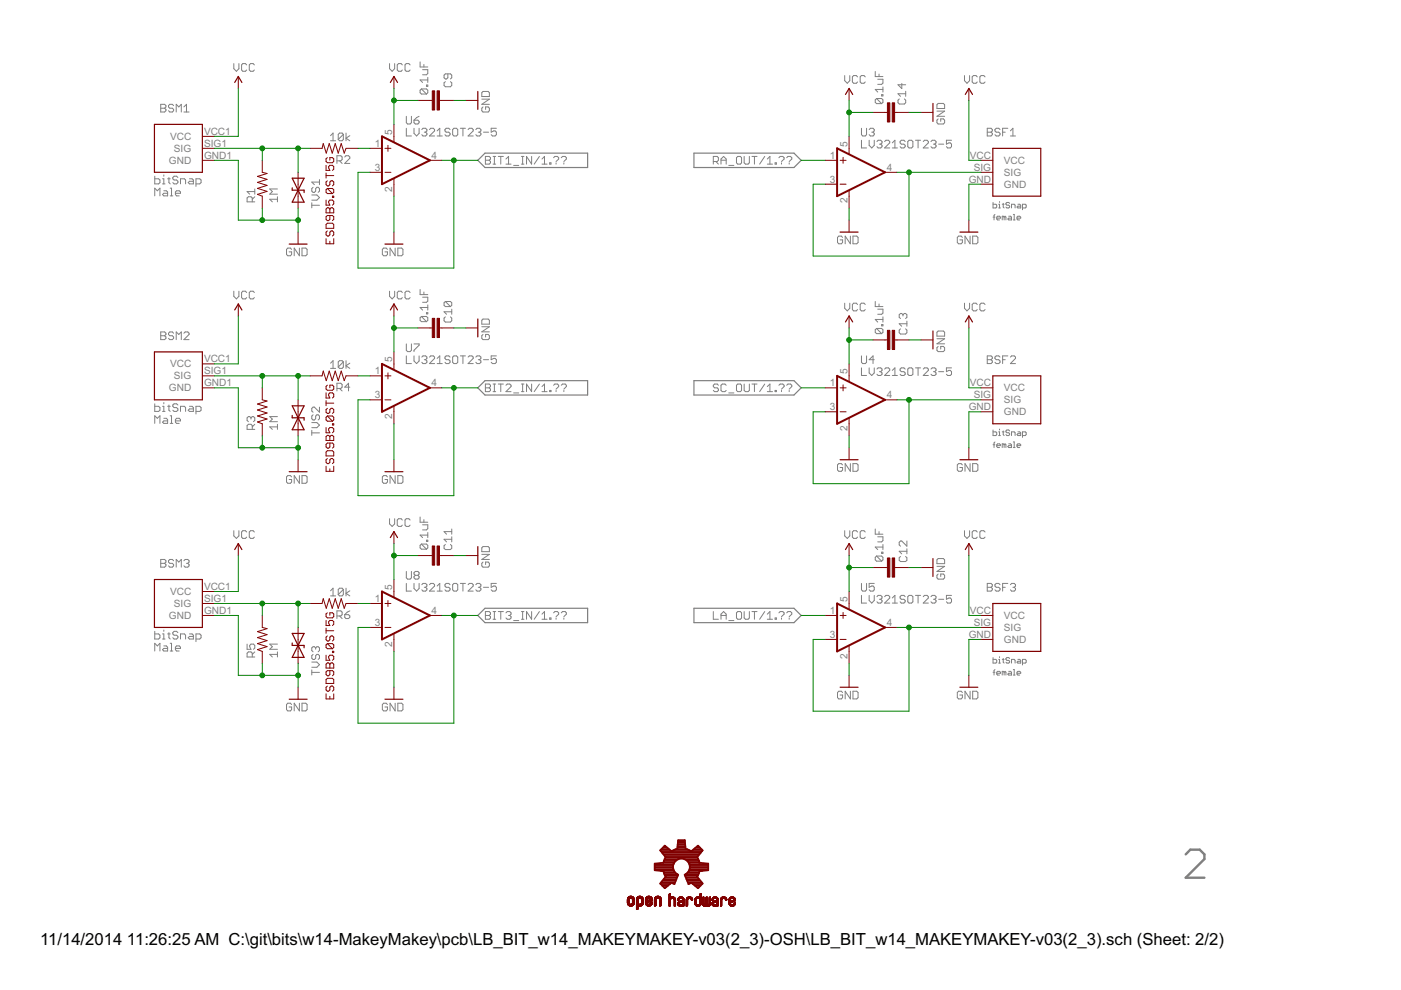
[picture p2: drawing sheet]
<svg xmlns="http://www.w3.org/2000/svg" width="297mm" height="210mm" viewBox="0 0 297 210" stroke-linecap="round" stroke-linejoin="round" font-family="sans-serif">
<defs><g id="words">
<g font-size="4">
<text x="8.5" y="200.4">11/14/2014</text>
<text x="26.9" y="200.4">11:26:25 AM C:\git\bits\w14-MakeyMakey\pcb\LB_BIT_w14_MAKEYMAKEY-v03(2_3)-OSH\LB_BIT_w14_MAKEYMAKEY-v03(2_3).sch (Sheet: 2/2)</text>
</g>
<g font-size="2.4" fill="#808080">
<text x="36.1" y="29.7">VCC</text>
<text x="43.3" y="28.5">VCC1</text>
<text x="83.2" y="28.5" transform="rotate(-90 83.2 28.5)">5</text>
<text x="35.8" y="34.7">GND</text>
<text x="36.9" y="32.2">SIG</text>
<text x="43.3" y="31.1">SIG1</text>
<text x="43.3" y="33.6">GND1</text>
<text x="79.4" y="31.1">1</text>
<text x="91.5" y="33.6">4</text>
<text x="175.9" y="33.6">1</text>
<text x="179.7" y="31.1" transform="rotate(-90 179.7 31.1)">5</text>
<text x="205.6" y="33.6">VCC</text>
<text x="212.8" y="34.7">VCC</text>
<text x="79.4" y="36.2">3</text>
<text x="83.2" y="40.6" transform="rotate(-90 83.2 40.6)">2</text>
<text x="175.9" y="38.7">3</text>
<text x="188" y="36.2">4</text>
<text x="205.4" y="38.7">GND</text>
<text x="206.5" y="36.2">SIG</text>
<text x="212.8" y="37.3">SIG</text>
<text x="212.8" y="39.8">GND</text>
<text x="179.7" y="43.1" transform="rotate(-90 179.7 43.1)">2</text>
<text x="36.1" y="77.9">VCC</text>
<text x="43.3" y="76.8">VCC1</text>
<text x="83.2" y="76.8" transform="rotate(-90 83.2 76.8)">5</text>
<text x="35.8" y="83">GND</text>
<text x="36.9" y="80.5">SIG</text>
<text x="43.3" y="79.3">SIG1</text>
<text x="43.3" y="81.9">GND1</text>
<text x="79.4" y="79.3">1</text>
<text x="91.5" y="81.9">4</text>
<text x="175.9" y="81.9">1</text>
<text x="179.7" y="79.3" transform="rotate(-90 179.7 79.3)">5</text>
<text x="205.6" y="81.9">VCC</text>
<text x="212.8" y="83">VCC</text>
<text x="79.4" y="84.4">3</text>
<text x="83.2" y="88.9" transform="rotate(-90 83.2 88.9)">2</text>
<text x="175.9" y="87">3</text>
<text x="188" y="84.4">4</text>
<text x="205.4" y="87">GND</text>
<text x="206.5" y="84.4">SIG</text>
<text x="212.8" y="85.5">SIG</text>
<text x="212.8" y="88.1">GND</text>
<text x="179.7" y="91.4" transform="rotate(-90 179.7 91.4)">2</text>
<text x="43.3" y="125">VCC1</text>
<text x="83.2" y="125" transform="rotate(-90 83.2 125)">5</text>
<text x="35.8" y="131.2">GND</text>
<text x="36.1" y="126.2">VCC</text>
<text x="36.9" y="128.7">SIG</text>
<text x="43.3" y="127.6">SIG1</text>
<text x="43.3" y="130.1">GND1</text>
<text x="79.4" y="127.6">1</text>
<text x="91.5" y="130.1">4</text>
<text x="175.9" y="130.1">1</text>
<text x="179.7" y="127.6" transform="rotate(-90 179.7 127.6)">5</text>
<text x="205.6" y="130.1">VCC</text>
<text x="212.8" y="131.2">VCC</text>
<text x="79.4" y="132.7">3</text>
<text x="83.2" y="137.1" transform="rotate(-90 83.2 137.1)">2</text>
<text x="175.9" y="135.2">3</text>
<text x="188" y="132.7">4</text>
<text x="205.4" y="135.2">GND</text>
<text x="206.5" y="132.7">SIG</text>
<text x="212.8" y="133.8">SIG</text>
<text x="212.8" y="136.3">GND</text>
<text x="179.7" y="139.6" transform="rotate(-90 179.7 139.6)">2</text>
</g>
</g></defs>
<path d="M251.4 181.1l1-1h2l1 1v1l-4 4h4" fill="none" stroke="#808080" stroke-width=".51"/>
<g fill="none" stroke="#808080" stroke-width=".21">
<path d="M49.6 13.5v1.1l.5 .5 .6-.5v-1.1M52.3 13.8l-.3-.3h-.5l-.3 .3v1l.3 .3h.5l.3-.3M53.9 13.8l-.2-.3h-.6l-.2 .3v1l.2 .3h.6l.2-.3M82.6 13.5v1.1l.5 .5 .6-.5v-1.1M85.3 13.8l-.3-.3h-.5l-.3 .3v1l.3 .3h.5l.3-.3M87 13.8l-.3-.3h-.6l-.2 .3v1l.2 .3h.6l.3-.3M89.1 13.1v1.1h1.6M89.3 18.9l-.2 .2v.6l.2 .2h1.1M89.3 18.9h1.1l.3 .2v.6l-.3 .2M89.3 18.9l1.1 1M89.6 14.8h1.1v.8l-.3 .3h-.8M89.9 13.7v.5"/>
<path d="M90.4 18h.3v.3h-.3zM90.7 16.4v1.1M90.7 17h-1.6l.5 .5M94.4 17.3l-.3 .3v.5l.3 .3h1.1l.3-.3v-.5l-.3-.3M95 15.7v.8l-.3 .2h-.3l-.3-.2v-.6l.3-.2h1.1l.3 .2v.6l-.3 .2M102.4 19.4h1.1l.3 .3v.8h-1.6v-.8zM179.1 16v1.1l.5 .6 .6-.6v-1.1M181.8 16.3l-.3-.3h-.5l-.3 .3v1.1l.3 .3h.5l.3-.3M183.5 16.3l-.3-.3h-.6l-.2 .3v1.1l.2 .3h.6l.3-.3M185.6 15.2v1h1.6M186.1 16.8h1.1v.8l-.3 .3h-.8M186.4 15.7v.5"/>
<path d="M187.2 18.4v1.1M187.2 19h-1.6l.5 .5M191.2 17.7v1.1l-.8-.8h1.6M192 19.3v1.1M192 19.9h-1.6l.5 .5M204.5 16v1.1l.5 .6 .6-.6v-1.1M207.2 16.3l-.3-.3h-.5l-.3 .3v1.1l.3 .3h.5l.3-.3M208.9 16.3l-.3-.3h-.6l-.2 .3v1.1l.2 .3h.6l.3-.3M32.8 37.4v1.6h.8l.3-.3v-.5l-.3-.3h-.8M34.1 22.1h.8l.3 .3v.3l-.3 .2 .3 .3v.3l-.3 .2h-.8zM34.1 22.9h.8M34.5 37.9h.2v1.1"/>
<path d="M34.5 39h.5M34.7 37.1v.3M35.5 37.9h.6M35.8 37.6v1.1l.3 .3M36.1 39.9h.3v1.6M36.8 22.4l-.3-.3h-.5l-.3 .3v.3l.3 .2h.5l.3 .3v.3l-.3 .2h-.5l-.3-.2M37.4 23.7v-1.6l.5 .6 .5-.6v1.6M37.7 37.6l-.3-.2h-.5l-.3 .2v.3l.3 .3h.5l.3 .2v.3l-.3 .3h-.5l-.3-.3M38.3 39v-1.1h.8l.2 .3v.8M39 23.7h1.1M39 22.7l.5-.6v1.6M40.2 37.9h.5l.3 .3v.8h-.8l-.3-.3 .3-.3h.8"/>
<path d="M41.6 39h.8l.2-.3v-.5l-.2-.3h-.8v1.6M66.4 39.7l-.3 .3v.5l.3 .3h.3l.2-.3v-.5l.3-.3h.3l.2 .3v.5l-.2 .3M67.7 38.1v1.1M67.7 38.6h-1.6l.6 .6M70.1 28.8l.5-.6v1.6M70.1 29.8h1.1M71.4 34.1h.9l.2-.3v-.5l-.2-.3h-.9v1.6M72 34.1l.5 .5M72.8 28.5v1.1l-.3 .2h-.5l-.3-.2M72.8 28.5l-.3-.3h-.5l-.3 .3v1.1M72.8 28.5l-1.1 1.1M73.1 33.3l.2-.3h.6l.3 .3v.2l-1.1 1.1h1.1"/>
<path d="M73.4 28.2v1.6M74.2 28.8l-.8 .5 .8 .5M86.1 24.7v1.3l.3 .3h.6l.2-.3v-1.3M86.1 27.2v1.6h1.1M87.8 25.5h.8l.3 .2v.3l-.3 .3h-.5l-.3-.3zM87.8 27.2v1.1l.5 .5 .6-.5v-1.1M88.9 24.7l-1.1 .8M89.4 27.5l.3-.3h.5l.3 .3v.2l-.3 .3M90 28h.2M90.2 28l.3 .3v.3l-.3 .2h-.5l-.3-.2M91.1 27.5l.2-.3h.6l.2 .3v.2l-1 1.1h1M92.7 27.7l.5-.5v1.6"/>
<path d="M92.7 28.8h1.1M95.4 27.5l-.3-.3h-.5l-.3 .3v.2l.3 .3h.5l.3 .3v.3l-.3 .2h-.5l-.3-.2M96.2 27.2h.6l.2 .3v1.1l-.2 .2h-.6l-.2-.2v-1.1zM97.6 27.2h1.1M98.1 27.2v1.6M99.3 27.5l.2-.3h.6l.2 .3v.2l-1 1.1h1M100.9 27.5l.3-.3h.5l.3 .3v.2l-.3 .3M101.4 28h.3M101.7 28l.3 .3v.3l-.3 .2h-.5l-.3-.2M102.2 21h1.6l-1.6 1.1h1.6M102.4 22.7l-.2 .2v.6l.2 .2h1.1l.3-.2v-.6l-.3-.2h-.5v.5M102.5 28h1.1"/>
<path d="M102.9 33.2h.8l.3 .2v.3l-.3 .3 .3 .2v.3l-.3 .3h-.8zM102.9 34h.8M104.5 33.2h.6M104.5 34.8h.6M104.8 33.2v1.6M105.2 27.2h-1.1v.8l.6-.3h.3l.2 .3v.6l-.2 .2h-.6l-.3-.2M105.6 33.2h1.1M106.2 33.2v1.6M107.3 33.7l.5-.5v1.6M107.3 34.8h1.1M108.9 35.1h1.1M110.6 33.2h.5"/>
<path d="M110.6 34.8h.5M110.8 33.2v1.6M112.7 33.2v1.6l-1.1-1.6v1.6M114.4 33.2l-1.1 1.6M114.9 34.8h1.1M114.9 33.7l.5-.5v1.6M116.5 34.5h.3v.3h-.3zM117.4 33.4l.2-.2h.6l.2 .2v.3l-.5 .5M117.9 34.5v.3M119 33.4l.3-.2h.5l.3 .2v.3l-.6 .5M119.5 34.5v.3M151.2 34.2h.9l.2-.2v-.6l-.2-.2h-.9v1.6"/>
<path d="M151.8 34.2l.5 .6M152.9 34h1.1M152.9 34.8v-1.1l.5-.5 .6 .5v1.1M154.5 35.1h1.1M156.1 33.4l.3-.2h.6l.2 .2v1.1l-.2 .3h-.6l-.3-.3zM157.8 33.2v1.3l.3 .3h.5l.3-.3v-1.3M159.4 33.2h1.1M160 33.2v1.6M162.1 33.2l-1 1.6M162.7 34.8h1.1M162.7 33.7l.5-.5v1.6M164.3 34.5h.3v.3h-.3z"/>
<path d="M165.1 33.4l.3-.2h.6l.2 .2v.3l-.5 .5M165.7 34.5v.3M166.8 33.4l.3-.2h.5l.3 .2v.3l-.6 .5M167.3 34.5v.3M182.6 27.2v1.4l.3 .2h.6l.2-.2v-1.4M182.6 29.7v1.7h1.1M184.3 27.5l.3-.3h.5l.3 .3v.2l-.3 .3M184.3 29.7v1.1l.5 .6 .6-.6v-1.1M184.8 28h.3M185.1 28l.3 .3v.3l-.3 .2h-.5l-.3-.2M185.8 20.9l-.2 .3v.5l.2 .3h1.1M185.8 20.9h1.1l.3 .3v.5l-.3 .3"/>
<path d="M185.8 20.9l1.1 1.1M185.9 30l.3-.3h.5l.3 .3v.3l-.3 .3M186.5 30.6h.2M186.7 30.6l.3 .2v.3l-.3 .3h-.5l-.3-.3M186.9 20.1h.3v.2h-.3zM187.6 30l.2-.3h.6l.2 .3v.3l-1 1.1h1M189.2 31.4h1.1M189.2 30.3l.5-.6v1.7M190.7 21l-.3 .3v.5l.3 .3h1l.3-.3v-.5l-.3-.3M191.9 30l-.3-.3h-.5l-.3 .3v.3l.3 .3h.5l.3 .2v.3l-.3 .3h-.5l-.3-.3M192.5 30l.2-.3h.6l.2 .3v1.1l-.2 .3h-.6l-.2-.3zM194.1 29.7h1.1"/>
<path d="M194.6 29.7v1.7M195.7 30l.3-.3h.6l.2 .3v.3l-1.1 1.1h1.1M197.4 30l.3-.3h.5l.3 .3v.3l-.3 .3M197.9 30.6h.3M198.2 30.6l.3 .2v.3l-.3 .3h-.5l-.3-.3M198.6 23.6h1.7l-1.7 1.1h1.7M198.9 21.9h1.1l.3 .3v.8h-1.7v-.8zM198.9 25.2l-.3 .3v.5l.3 .3h1.1l.3-.3v-.5l-.3-.3h-.5v.5M199 30.6h1.1M201.7 29.7h-1v.9l.5-.3h.3l.2 .3v.5l-.2 .3h-.6l-.2-.3M209.3 27.2h.8l.3 .3v.2l-.3 .3 .3 .3v.3l-.3 .2h-.8zM209.3 28h.8"/>
<path d="M212 27.5l-.2-.3h-.6l-.3 .3v.2l.3 .3h.6l.2 .3v.3l-.2 .2h-.6l-.3-.2M212.6 28h.5M213.7 27.2h-1.1v1.6M214.2 28.8h1.1M214.2 27.7l.6-.5v1.6M32.8 41.5v-1.6l.6 .5 .5-.5v1.6M34.7 40.4h.6l.2 .3v.8h-.8l-.2-.2 .2-.3h.8M36.1 41.5h.5M37.2 41h1.1v-.3l-.3-.3h-.6l-.2 .3v.6l.2 .2h.6M53.5 42.8v-.8l-.3-.3h-.5l-.3 .3v.8h1.6M54 41.7l-.5 .5M54 40.6h-1.6l.5 .6"/>
<path d="M54 40.1v1.1M58.8 42.2h-1.6l.5 .6M58.8 41.7v1.1M58.8 40.1h-1.6l.5 .5-.5 .6h1.6M61.8 52.9l-.2-.3h-.6l-.3 .3v1.1l.3 .2h.6l.2-.2v-.6h-.5M63.5 52.6v1.6l-1.1-1.6v1.6M64 52.6h.8l.3 .3v1.1l-.3 .2h-.8zM66.1 43.5h1.6M66.1 43v1.1M66.1 41.3h1.1l.5 .6-.5 .5h-1.1M82.1 52.9l-.2-.3h-.6l-.2 .3v1.1l.2 .2h.6l.2-.2v-.6h-.5M83.8 52.6v1.6l-1.1-1.6v1.6"/>
<path d="M84.3 52.6h.9l.2 .3v1.1l-.2 .2h-.9zM178.6 50.3l-.2-.2h-.6l-.2 .2v1.1l.2 .3h.6l.2-.3v-.5h-.5M180.3 50.1v1.6l-1.1-1.6v1.6M180.8 50.1h.9l.2 .2v1.1l-.2 .3h-.9zM204 50.3l-.2-.2h-.6l-.2 .2v1.1l.2 .3h.6l.2-.3v-.5h-.5M205.7 50.1v1.6l-1.1-1.6v1.6M206.2 50.1h.9l.2 .2v1.1l-.2 .3h-.9zM210.5 42.9v1.2h.6l.2-.2v-.4l-.2-.2h-.6M210.5 46h.4M210.9 45.5l-.1 .2v.9M211.3 46.2h.8l-.2-.4h-.4l-.2 .2v.4l.2 .2h.4M211.7 43.3h.2v.8"/>
<path d="M211.7 44.1h.4M211.9 42.7v.2M212.5 43.3h.4M212.7 43.1v.8l.2 .2M212.9 46l-.4-.2v.8M212.9 46l.2-.2 .2 .2v.6M212.9 46v.6M213.9 45.8h.3l.3 .2v.6h-.6l-.2-.2 .2-.2h.6M214.1 43.1l-.2-.2h-.4l-.2 .2 .2 .4h.4l.2 .2-.2 .4h-.4l-.2-.2M214.5 44.1v-.8h.5l.2 .2v.6M214.8 45.5h.2v1.1M214.8 46.6h.4"/>
<path d="M215.6 46.2h.8l-.2-.4h-.4l-.2 .2v.4l.2 .2h.4M215.8 43.3h.4l.2 .2v.6h-.6l-.2-.2 .2-.2h.6M216.8 44.1h.6l.2-.2v-.4l-.2-.2h-.6v1.2M34.1 70.4h.8l.3 .3v.2l-.3 .3 .3 .3v.2l-.3 .3h-.8zM34.1 71.2h.8M36.8 70.7l-.3-.3h-.5l-.3 .3v.2l.3 .3h.5l.3 .3v.2l-.3 .3h-.5l-.3-.3M37.4 72v-1.6l.5 .5 .5-.5v1.6M39 70.7l.3-.3h.5l.3 .3v.2l-1.1 1.1h1.1M49.6 61.7v1.1l.5 .6 .6-.6v-1.1M52.3 62l-.3-.3h-.5l-.3 .3v1.1l.3 .3h.5l.3-.3M53.9 62l-.2-.3h-.6l-.2 .3v1.1l.2 .3h.6l.2-.3M70.1 77l.5-.5v1.6"/>
<path d="M70.1 78.1h1.1M72.8 76.7l-.3-.2h-.5l-.3 .2v1.1M72.8 76.7v1.1l-.3 .3h-.5l-.3-.3M72.8 76.7l-1.1 1.1M73.4 76.5v1.6M74.2 77l-.8 .6 .8 .5M82.6 61.7v1.1l.5 .6 .6-.6v-1.1M85.3 62l-.3-.3h-.5l-.3 .3v1.1l.3 .3h.5l.3-.3M86.1 72.9v1.4l.3 .2h.6l.2-.2v-1.4M86.1 75.5v1.6h1.1M87 62l-.3-.3h-.6l-.2 .3v1.1l.2 .3h.6l.3-.3M87.8 72.9h1.1v.3l-1.1 1.1v.2"/>
<path d="M87.8 75.5v1l.5 .6 .6-.6v-1M89.1 61.4v1.1h1.6M89.3 67.1l-.2 .3v.5l.2 .3h1.1M89.3 67.1h1.1l.3 .3v.5l-.3 .3M89.3 67.1l1.1 1.1M89.4 75.7l.3-.2h.5l.3 .2v.3l-.3 .3M89.6 63h1.1v.8l-.3 .3h-.8M89.9 61.9v.6M90 76.3h.2M90.2 76.3l.3 .2v.3l-.3 .3h-.5l-.3-.3M90.4 66.3h.3v.2h-.3zM90.7 64.6v1.1"/>
<path d="M90.7 65.2h-1.6l.5 .5M91.1 75.7l.2-.2h.6l.2 .2v.3l-1 1.1h1M92.7 77.1h1.1M92.7 76l.5-.5v1.6M94.4 63.9h1.1l.3 .3v.5l-.3 .3M94.4 63.9l-.3 .3v.5l.3 .3h1.1M94.4 67.2l-.3 .3v.5l.3 .3h1.1l.3-.3v-.5l-.3-.3M94.4 63.9l1.1 1.1M95.4 75.7l-.3-.2h-.5l-.3 .2v.3l.3 .3h.5l.3 .2v.3l-.3 .3h-.5l-.3-.3M95.8 65.6v1M95.8 66.1h-1.7l.6 .5M96 75.7l.2-.2h.6l.2 .2v1.1l-.2 .3h-.6l-.2-.3z"/>
<path d="M97.6 75.5h1.1M98.1 75.5v1.6M99.3 75.7l.2-.2h.6l.2 .2v.3l-1 1.1h1M100.9 75.7l.3-.2h.5l.3 .2v.3l-.3 .3M101.4 76.3h.3M101.7 76.3l.3 .2v.3l-.3 .3h-.5l-.3-.3M102.2 67.9l.2-.3h1.1l.3 .3v.8h-1.6zM102.2 69.3h1.6l-1.6 1.1h1.6M102.4 70.9l-.2 .3v.5l.2 .3h1.1l.3-.3v-.5l-.3-.3h-.5v.6M102.5 76.3h1.1M105.2 75.5h-1.1v.8l.6-.3h.3l.2 .3v.5l-.2 .3h-.6l-.3-.3M179.1 64.3v1.1l.5 .5 .6-.5v-1.1"/>
<path d="M181.8 64.6l-.3-.3h-.5l-.3 .3v1l.3 .3h.5l.3-.3M182.6 75.5v1.3l.3 .3h.6l.2-.3v-1.3M182.6 78v1.6h1.1M183.5 64.6l-.3-.3h-.6l-.2 .3v1l.2 .3h.6l.3-.3M184.3 78v1.1l.5 .5 .6-.5v-1.1M185.4 76.3h-1.1l.8-.8v1.6M185.6 63.9v1.1h1.6M185.8 69.6h1.1l.3 .3v.6l-.3 .2M185.8 69.6l-.2 .3v.6l.2 .2h1.1M185.8 69.6l1.1 1.1M185.9 78.3l.3-.3h.5l.3 .3v.2l-.3 .3M186.1 65.6h1.1v.8l-.3 .2h-.8"/>
<path d="M186.4 64.5v.5M186.5 78.8h.2M186.7 78.8l.3 .3v.3l-.3 .2h-.5l-.3-.2M186.9 68.8h.3v.3h-.3zM187.2 67.2v1.1M187.2 67.7h-1.6l.5 .6M187.6 78.3l.2-.3h.6l.2 .3v.2l-1 1.1h1M189.2 78.5l.5-.5v1.6M189.2 79.6h1.1M190.9 69.7l-.3 .3v.5l.3 .3h1.1l.3-.3v-.5l-.3-.3M191.5 66.7l.2-.2h.3l.3 .2v.6l-.3 .2M191.5 66.7l-.3-.2h-.3l-.3 .2v.6l.3 .2"/>
<path d="M191.5 66.7v.3M191.9 78.3l-.3-.3h-.5l-.3 .3v.2l.3 .3h.5l.3 .3v.3l-.3 .2h-.5l-.3-.2M192.3 68.6h-1.7l.6 .6M192.3 68.1v1.1M192.5 78.3l.2-.3h.6l.2 .3v1.1l-.2 .2h-.6l-.2-.2zM194.1 78h1.1M194.6 78v1.6M195.7 78.3l.3-.3h.6l.2 .3v.2l-1.1 1.1h1.1M197.4 78.3l.3-.3h.5l.3 .3v.2l-.3 .3M197.9 78.8h.3M198.2 78.8l.3 .3v.3l-.3 .2h-.5l-.3-.2M198.6 70.4l.3-.2h1.1l.3 .2v.9h-1.7z"/>
<path d="M198.6 71.8h1.7l-1.7 1.1h1.7M198.9 73.4l-.3 .3v.6l.3 .2h1.1l.3-.2v-.6l-.3-.3h-.5v.6M199 78.8h1.1M201.7 78h-1v.8l.5-.3h.3l.2 .3v.6l-.2 .2h-.6l-.2-.2M204.5 64.3v1.1l.5 .5 .6-.5v-1.1M207.2 64.6l-.3-.3h-.5l-.3 .3v1l.3 .3h.5l.3-.3M208.9 64.6l-.3-.3h-.6l-.2 .3v1l.2 .3h.6l.3-.3M209.3 75.5h.8l.3 .2v.3l-.3 .3 .3 .2v.3l-.3 .3h-.8zM209.3 76.3h.8M212 75.7l-.2-.2h-.6l-.3 .2v.3l.3 .3h.6l.2 .2v.3l-.2 .3h-.6l-.3-.3M212.6 76.3h.5M213.7 75.5h-1.1v1.6"/>
<path d="M214.2 75.7l.3-.2h.5l.3 .2v.3l-1.1 1.1h1.1M32.8 85.6v1.6h.8l.3-.2v-.6l-.3-.3h-.8M32.8 89.8v-1.6l.6 .5 .5-.5v1.6M34.5 86.1h.2v1.1M34.5 87.2h.5M34.7 88.7h.6l.2 .3v.8h-.8l-.2-.3 .2-.3h.8M34.7 85.3v.3M35.5 86.1h.6M35.8 85.9v1.1l.3 .2M36.1 88.2h.3v1.6M36.1 89.8h.5M37.2 89.2h1.1v-.2l-.3-.3h-.6l-.2 .3v.5l.2 .3h.6"/>
<path d="M37.7 85.9l-.3-.3h-.5l-.3 .3v.2l.3 .3h.5l.3 .3v.3l-.3 .2h-.5l-.3-.2M38.3 87.2v-1.1h.8l.2 .3v.8M40.2 86.1h.5l.3 .3v.8h-.8l-.3-.2 .3-.3h.8M41.6 87.2h.8l.2-.2v-.6l-.2-.3h-.8v1.7M53.2 88.6l-.3-.3h-.2l-.3 .3v.5l.3 .3M53.2 88.6l.3-.3h.2l.3 .3v.5l-.3 .3M53.2 88.6v.3M53.5 91v-.8l-.3-.2h-.5l-.3 .2v.8h1.6M54 90l-.5 .5M58.8 90v1M58.8 90.5h-1.6l.5 .5M58.8 88.3h-1.6l.5 .6-.5 .5h1.6"/>
<path d="M66.1 89.6h1.1l.5 .5-.5 .6h-1.1M66.1 91.2v1.1M66.1 91.8h1.6M66.4 87.9l-.3 .3v.6l.3 .2h.3l.2-.2v-.6l.3-.3h.3l.2 .3v.6l-.2 .2M67.7 86.3v1.1l-1-1.1h-.3l-.3 .3v.5l.3 .3M71.4 82.4h.9l.2-.3v-.6l-.2-.2h-.9v1.6M72 82.4l.5 .5M74.2 82.1h-1.1l.8-.8v1.6M102.9 81.4h.8l.3 .3v.3l-.3 .2 .3 .3v.3l-.3 .2h-.8zM102.9 82.2h.8M104.5 81.4h.6M104.5 83h.6"/>
<path d="M104.8 81.4v1.6M105.6 81.4h1.1M106.2 81.4v1.6M107.3 81.7l.2-.3h.6l.3 .3v.3l-1.1 1h1.1M108.9 83.3h1.1M110.6 81.4h.5M110.6 83h.5M110.8 81.4v1.6M112.7 81.4v1.6l-1.1-1.6v1.6M114.4 81.4l-1.1 1.6M114.9 82l.5-.6v1.6M114.9 83h1.1"/>
<path d="M116.5 82.8h.3v.2h-.3zM117.4 81.7l.2-.3h.6l.2 .3v.3l-.5 .5M117.9 82.8v.2M119 81.7l.3-.3h.5l.3 .3v.3l-.6 .5M119.5 82.8v.2M152.3 81.7l-.2-.3h-.6l-.3 .3v.3l.3 .2h.6l.2 .3v.3l-.2 .2h-.6l-.3-.2M154 81.7l-.3-.3h-.6l-.2 .3v1.1l.2 .2h.6l.3-.2M154.5 83.3h1.1M156.1 81.7l.3-.3h.6l.2 .3v1.1l-.2 .2h-.6l-.3-.2zM157.8 81.4v1.4l.3 .2h.5l.3-.2v-1.4M159.4 81.4h1.1M160 81.4v1.6"/>
<path d="M162.1 81.4l-1 1.6M162.7 83h1.1M162.7 82l.5-.6v1.6M164.3 82.8h.3v.2h-.3zM165.1 81.7l.3-.3h.6l.2 .3v.3l-.5 .5M165.7 82.8v.2M166.8 81.7l.3-.3h.5l.3 .3v.3l-.6 .5M167.3 82.8v.2M178.6 98.6l-.2-.3h-.6l-.2 .3v1.1l.2 .2h.6l.2-.2v-.6h-.5M180.3 98.3v1.6l-1.1-1.6v1.6M180.8 98.3h.9l.2 .3v1.1l-.2 .2h-.9zM204 98.6l-.2-.3h-.6l-.2 .3v1.1l.2 .2h.6l.2-.2v-.6h-.5"/>
<path d="M205.7 98.3v1.6l-1.1-1.6v1.6M206.2 98.3h.9l.2 .3v1.1l-.2 .2h-.9zM210.5 91.2v1.2h.6l.2-.3v-.3l-.2-.2h-.6M210.5 94.3h.4M210.9 93.7l-.1 .2v1M211.3 94.5h.8l-.2-.4h-.4l-.2 .2v.4l.2 .2h.4M211.7 91.6h.2v.8M211.7 92.4h.4M211.9 91v.2M212.5 91.6h.4M212.7 91.4v.7l.2 .3M212.9 94.3l.2-.2 .2 .2v.6"/>
<path d="M212.9 94.3l-.4-.2v.8M212.9 94.3v.6M213.9 94.1h.3l.3 .2v.6h-.6l-.2-.2 .2-.2h.6M214.1 91.4l-.2-.2h-.4l-.2 .2 .2 .4h.4l.2 .1-.2 .5h-.4l-.2-.3M214.5 92.4v-.8h.5l.2 .2v.6M214.8 93.7h.2v1.2M214.8 94.9h.4M215.6 94.5h.8l-.2-.4h-.4l-.2 .2v.4l.2 .2h.4M215.8 91.6h.4l.2 .2v.6h-.6l-.2-.3 .2-.2h.6M216.8 92.4h.6l.2-.3v-.3l-.2-.2h-.6v1.1M34.1 118.6h.8l.3 .3v.3l-.3 .2 .3 .3v.3l-.3 .2h-.8zM34.1 119.4h.8"/>
<path d="M36.8 118.9l-.3-.3h-.5l-.3 .3v.3l.3 .2h.5l.3 .3v.3l-.3 .2h-.5l-.3-.2M39 118.9l.3-.3h.5l.3 .3v.3l-.3 .2M39.5 119.4h.3M39.8 119.4l.3 .3v.3l-.3 .2h-.5l-.3-.2M49.6 112.5v1.1l.5 .6 .6-.6v-1.1M52.3 112.8l-.3-.3h-.5l-.3 .3v1.1l.3 .3h.5l.3-.3M53.9 112.8l-.2-.3h-.6l-.2 .3v1.1l.2 .3h.6l.2-.3M61.8 101.1l-.2-.3h-.6l-.3 .3v1.1l.3 .3h.6l.2-.3v-.5h-.5M63.5 100.8v1.7l-1.1-1.7v1.7M64 100.8h.8l.3 .3v1.1l-.3 .3h-.8zM82.1 101.1l-.2-.3h-.6l-.2 .3v1.1l.2 .3h.6l.2-.3v-.5h-.5M82.6 110v1.1l.5 .5 .6-.5v-1.1"/>
<path d="M83.8 100.8v1.7l-1.1-1.7v1.7M84.3 100.8h.9l.2 .3v1.1l-.2 .3h-.9zM85.3 110.3l-.3-.3h-.5l-.3 .3v1l.3 .3h.5l.3-.3M87 110.3l-.3-.3h-.6l-.2 .3v1l.2 .3h.6l.3-.3M89.1 109.6v1.1h1.6M89.3 115.4l-.2 .2v.6l.2 .2h1.1M89.3 115.4h1.1l.3 .2v.6l-.3 .2M89.3 115.4l1.1 1M89.6 111.3h1.1v.8l-.3 .3h-.8M89.9 110.2v.5M90.4 114.5h.3v.3h-.3zM90.7 112.9v1.1"/>
<path d="M90.7 113.5h-1.6l.5 .5M94.4 115.4l-.3 .3v.5l.3 .3h1.1l.3-.3v-.5l-.3-.3M95.8 112.2v1.1M95.8 113.8v1.1M95.8 114.3h-1.7l.6 .6M95.8 112.7h-1.7l.6 .6M102.2 117.5h1.6l-1.6 1.1h1.6M102.4 115.9h1.1l.3 .3v.8h-1.6v-.8zM102.4 119.2l-.2 .2v.6l.2 .2h1.1l.3-.2v-.6l-.3-.2h-.5v.5M179.1 112.5v1.1l.5 .6 .6-.6v-1.1M181.8 112.8l-.3-.3h-.5l-.3 .3v1.1l.3 .3h.5l.3-.3M183.5 112.8l-.3-.3h-.6l-.2 .3v1.1l.2 .3h.6l.3-.3"/>
<path d="M185.6 112.2v1.1h1.6M185.8 117.9h1.1l.3 .3v.5l-.3 .3M185.8 117.9l-.2 .3v.5l.2 .3h1.1M185.8 117.9l1.1 1.1M186.1 113.8h1.1v.8l-.3 .3h-.8M186.4 112.7v.6M186.9 117.1h.3v.2h-.3zM187.2 115.4v1.1M187.2 116h-1.6l.5 .5M190.9 118l-.3 .3v.5l.3 .3h1.1l.3-.3v-.5l-.3-.3M192.3 114.7v1.1l-1.1-1.1h-.3l-.3 .3v.5l.3 .3M192.3 116.4v1"/>
<path d="M192.3 116.9h-1.7l.6 .5M198.9 118.4h1.1l.3 .3v.8h-1.7v-.8zM204.5 112.5v1.1l.5 .6 .6-.6v-1.1M207.2 112.8l-.3-.3h-.5l-.3 .3v1.1l.3 .3h.5l.3-.3M208.9 112.8l-.3-.3h-.6l-.2 .3v1.1l.2 .3h.6l.3-.3M32.8 133.9v1.6h.8l.3-.3v-.5l-.3-.3h-.8M32.8 138v-1.6l.6 .5 .5-.5v1.6M34.5 135.5h.5M34.5 134.4h.2v1.1M34.7 133.6v.3M34.7 136.9h.6l.2 .3v.8h-.8l-.2-.2 .2-.3h.8M35.5 134.4h.6"/>
<path d="M35.8 134.1v1.1l.3 .3M36.1 138h.5M36.1 136.4h.3v1.6M37.2 137.5h1.1v-.3l-.3-.3h-.6l-.2 .3v.6l.2 .2h.6M37.4 120.2v-1.6l.5 .6 .5-.6v1.6M37.7 134.1l-.3-.2h-.5l-.3 .2v.3l.3 .3h.5l.3 .2v.3l-.3 .3h-.5l-.3-.3M38.3 135.5v-1.1h.8l.2 .3v.8M40.2 134.4h.5l.3 .3v.8h-.8l-.3-.3 .3-.3h.8M41.6 135.5h.8l.2-.3v-.5l-.2-.3h-.8v1.6M52.4 136.6v1.1h.8l-.3-.6v-.3l.3-.2h.5l.3 .2v.6l-.3 .3M53.5 139.3v-.8l-.3-.3h-.5l-.3 .3v.8h1.6M54 138.2l-.5 .5"/>
<path d="M58.8 138.2v1.1M58.8 138.7h-1.6l.5 .6M58.8 136.6h-1.6l.5 .5-.5 .6h1.6M66.4 138.7l-.3 .3v.6l.3 .2h.3l.2-.2v-.6l.3-.3h.3l.2 .3v.6l-.2 .2M66.9 137.4l-.2-.3h-.3l-.3 .3v.5l.3 .3M66.9 137.4v.2M66.9 137.4l.3-.3h.3l.2 .3v.5l-.2 .3M70.1 125.3l.5-.6v1.6M70.1 126.3h1.1M71.4 130.6h.9l.2-.3v-.5l-.2-.3h-.9v1.6M72 130.6l.5 .5M72.8 125l-.3-.3h-.5l-.3 .3v1.1"/>
<path d="M72.8 125v1.1l-.3 .2h-.5l-.3-.2M72.8 125l-1.1 1.1M73.1 130.3h.8l.3 .3v.3l-.3 .2h-.6l-.2-.2zM73.4 124.7v1.6M74.2 125.3l-.8 .5 .8 .5M74.2 129.5l-.6 .3-.5 .5M86.1 121.2v1.3l.3 .3h.6l.2-.3v-1.3M86.1 123.7v1.6h1.1M87.8 123.7v1.1l.5 .5 .6-.5v-1.1M88.1 122l-.3-.3v-.3l.3-.2h.5l.3 .2v.3l-.3 .3M88.1 122l-.3 .2v.3l.3 .3h.5l.3-.3v-.3l-.3-.2M88.1 122h.5"/>
<path d="M89.4 124l.3-.3h.5l.3 .3v.2l-.3 .3M90 124.5h.2M90.2 124.5l.3 .3v.3l-.3 .2h-.5l-.3-.2M91.1 124l.2-.3h.6l.2 .3v.2l-1 1.1h1M92.7 124.2l.5-.5v1.6M92.7 125.3h1.1M95.4 124l-.3-.3h-.5l-.3 .3v.2l.3 .3h.5l.3 .3v.3l-.3 .2h-.5l-.3-.2M96.2 123.7h.6l.2 .3v1.1l-.2 .2h-.6l-.2-.2v-1.1zM97.6 123.7h1.1M98.1 123.7v1.6M99.3 124l.2-.3h.6l.2 .3v.2l-1 1.1h1M100.9 124l.3-.3h.5l.3 .3v.2l-.3 .3"/>
<path d="M101.4 124.5h.3M101.7 124.5l.3 .3v.3l-.3 .2h-.5l-.3-.2M102.5 124.5h1.1M102.9 129.7h.8l.3 .2v.3l-.3 .3 .3 .2v.3l-.3 .3h-.8zM102.9 130.5h.8M104.5 129.7h.6M104.5 131.3h.6M104.8 129.7v1.6M105.2 123.7h-1.1v.8l.6-.3h.3l.2 .3v.6l-.2 .2h-.6l-.3-.2M105.6 129.7h1.1M106.2 129.7v1.6M107.3 129.9l.2-.2h.6l.3 .2v.3l-.3 .3"/>
<path d="M107.8 130.5h.3M108.1 130.5l.3 .2v.3l-.3 .3h-.6l-.2-.3M108.9 131.6h1.1M110.6 129.7h.5M110.6 131.3h.5M110.8 129.7v1.6M112.7 129.7v1.6l-1.1-1.6v1.6M114.4 129.7l-1.1 1.6M114.9 130.2l.5-.5v1.6M114.9 131.3h1.1M116.5 131h.3v.3h-.3zM117.4 129.9l.2-.2h.6l.2 .2v.3l-.5 .5"/>
<path d="M117.9 131v.3M119 129.9l.3-.2h.5l.3 .2v.3l-.6 .5M119.5 131v.3M151.2 129.7v1.6h1.1M152.9 130.5h1.1M152.9 131.3v-1.1l.5-.5 .6 .5v1.1M154.5 131.6h1.1M156.1 129.9l.3-.2h.6l.2 .2v1.1l-.2 .3h-.6l-.3-.3zM157.8 129.7v1.3l.3 .3h.5l.3-.3v-1.3M159.4 129.7h1.1M160 129.7v1.6M162.1 129.7l-1 1.6"/>
<path d="M162.7 131.3h1.1M162.7 130.2l.5-.5v1.6M164.3 131h.3v.3h-.3zM165.1 129.9l.3-.2h.6l.2 .2v.3l-.5 .5M165.7 131v.3M166.8 129.9l.3-.2h.5l.3 .2v.3l-.6 .5M167.3 131v.3M182.6 123.7v1.4l.3 .2h.6l.2-.2v-1.4M182.6 126.2v1.7h1.1M184.3 126.2v1.1l.5 .6 .6-.6v-1.1M185.4 123.7h-1.1v.8l.5-.3h.3l.3 .3v.6l-.3 .2h-.5l-.3-.2M185.9 126.5l.3-.3h.5l.3 .3v.3l-.3 .3"/>
<path d="M186.5 127.1h.2M186.7 127.1l.3 .2v.3l-.3 .3h-.5l-.3-.3M187.6 126.5l.2-.3h.6l.2 .3v.3l-1 1.1h1M189.2 126.8l.5-.6v1.7M189.2 127.9h1.1M191.9 126.5l-.3-.3h-.5l-.3 .3v.3l.3 .3h.5l.3 .2v.3l-.3 .3h-.5l-.3-.3M192.7 126.2h.6l.2 .3v1.1l-.2 .3h-.6l-.2-.3v-1.1zM194.1 126.2h1.1M194.6 126.2v1.7M195.7 126.5l.3-.3h.6l.2 .3v.3l-1.1 1.1h1.1M197.4 126.5l.3-.3h.5l.3 .3v.3l-.3 .3M197.9 127.1h.3"/>
<path d="M198.2 127.1l.3 .2v.3l-.3 .3h-.5l-.3-.3M198.6 120.1h1.7l-1.7 1.1h1.7M198.9 121.7l-.3 .3v.5l.3 .3h1.1l.3-.3v-.5l-.3-.3h-.5v.5M199 127.1h1.1M201.7 126.2h-1v.9l.5-.3h.3l.2 .3v.5l-.2 .3h-.6l-.2-.3M209.3 123.7h.8l.3 .3v.2l-.3 .3 .3 .3v.3l-.3 .2h-.8zM209.3 124.5h.8M210.5 139.4v1.2h.6l.2-.2v-.4l-.2-.2h-.6M211.7 139.8h.2v.8M211.9 139.2v.2M212 124l-.2-.3h-.6l-.3 .3v.2l.3 .3h.6l.2 .3v.3l-.2 .2h-.6l-.3-.2M212.5 139.8h.4"/>
<path d="M212.6 124.5h.5M212.7 139.6v.8l.2 .2M213.7 123.7h-1.1v1.6M214.1 139.6l-.2-.2h-.4l-.2 .2 .2 .4h.4l.2 .2-.2 .4h-.4l-.2-.2M214.2 124l.3-.3h.5l.3 .3v.2l-.3 .3M214.8 124.5h.2M215 124.5l.3 .3v.3l-.3 .2h-.5l-.3-.2M215.8 139.8h.4l.2 .2v.6h-.6l-.2-.2 .2-.2h.6M61.8 149.4l-.2-.3h-.6l-.3 .3v1.1l.3 .2h.6l.2-.2v-.6h-.5M63.5 149.1v1.6l-1.1-1.6v1.6M64 149.1h.8l.3 .3v1.1l-.3 .2h-.8zM66.1 142v1.1"/>
<path d="M66.1 142.6h1.6M66.1 140.4h1.1l.5 .5-.5 .6h-1.1M82.1 149.4l-.2-.3h-.6l-.2 .3v1.1l.2 .2h.6l.2-.2v-.6h-.5M83.8 149.1v1.6l-1.1-1.6v1.6M84.3 149.1h.9l.2 .3v1.1l-.2 .2h-.9zM178.6 146.8l-.2-.2h-.6l-.2 .2v1.1l.2 .3h.6l.2-.3v-.5h-.5M180.3 146.6v1.6l-1.1-1.6v1.6M180.8 146.6h.9l.2 .2v1.1l-.2 .3h-.9zM204 146.8l-.2-.2h-.6l-.2 .2v1.1l.2 .3h.6l.2-.3v-.5h-.5M205.7 146.6v1.6l-1.1-1.6v1.6M206.2 146.6h.9l.2 .2v1.1l-.2 .3h-.9zM210.5 142.5h.4"/>
<path d="M210.9 142l-.1 .2v.9M211.3 142.7h.8l-.2-.4h-.4l-.2 .2v.4l.2 .2h.4M211.7 140.6h.4M212.9 142.5l-.4-.2v.8M212.9 142.5l.2-.2 .2 .2v.6M212.9 142.5v.6M213.9 142.3h.3l.3 .2v.6h-.6l-.2-.2 .2-.2h.6M214.5 140.6v-.8h.5l.2 .2v.6M214.8 143.1h.4M214.8 142h.2v1.1M215.6 142.7h.8l-.2-.4h-.4l-.2 .2v.4l.2 .2h.4M216.8 140.6h.6l.2-.2v-.4l-.2-.2h-.6v1.2"/>
</g>
<path d="M101.3 34l1.5-1.5h21.8v3h-21.8zM147.1 32.5h21.2l1.6 1.5-1.6 1.5h-21.2zM101.3 82.2l1.5-1.5h21.8v3.1h-21.8zM147.1 80.7h21.2l1.6 1.5-1.6 1.6h-21.2zM101.3 130.5l1.5-1.5h21.8v3h-21.8zM147.1 129h21.2l1.6 1.5-1.6 1.5h-21.2z" fill="none" stroke="#808080" stroke-width=".25"/>
<g fill="none" stroke="#800000" stroke-width=".25">
<path d="M49.8 17.5l.7-1.3 .8 1.3M82.8 17.5l.7-1.3 .8 1.3M101.3 19.4v3.8M32.7 26.4h10.2v10.1h-10.2zM62 39.8v.5h2.5v.5M62 37.8h2.5l-1.3 2.5zM179.3 20l.7-1.2 .8 1.2M197.8 21.9v3.8M204.7 20l.7-1.2 .8 1.2M210.5 31.5h10.2v10.1h-10.2zM61.3 51.8h3.8M63.2 40.3l1.3 2.6h-2.5z"/>
<path d="M81.6 51.8h3.8M178.1 49.2h3.8M203.5 49.2h3.8M32.7 74.6h10.2v10.2h-10.2zM49.8 65.7l.7-1.2 .8 1.2M82.8 65.7l.7-1.2 .8 1.2M101.3 67.6v3.8M179.3 68.3l.7-1.3 .8 1.3M197.8 70.2v3.8M204.7 68.3l.7-1.3 .8 1.3M210.5 79.7h10.2v10.2h-10.2zM62 88.1v.5h2.5v.5"/>
<path d="M62 86h2.5l-1.3 2.6zM63.2 88.6l1.3 2.5h-2.5zM178.1 97.5h3.8M203.5 97.5h3.8M49.8 116.5l.7-1.2 .8 1.2M61.3 100h3.8M81.6 100h3.8M82.8 114l.7-1.3 .8 1.3M101.3 115.9v3.8M179.3 116.5l.7-1.2 .8 1.2M197.8 118.4v3.8M204.7 116.5l.7-1.2 .8 1.2"/>
<path d="M32.7 122.9h10.2v10.1h-10.2zM62 136.3v.5h2.5v.6M62 134.3h2.5l-1.3 2.5zM63.2 136.8l1.3 2.6h-2.5zM210.5 128h10.2v10.1h-10.2zM61.3 148.3h3.8M81.6 148.3h3.8M178.1 145.7h3.8M203.5 145.7h3.8"/>
</g>
<g fill="none" stroke="#800000" stroke-width=".21">
<path d="M50.5 16.2v2.6M83.5 16.2v2.6M180 18.8v2.5M205.4 18.8v2.5M42.9 28.9h2.5M42.9 31.5h2.5M42.9 34h2.5M55.6 34v2.5l1 .3-2 .6 2 .6-2 .7 2 .6-2 .6 2 .7-2 .6 1 .4v2.5M63.2 36.5v7.6M65.7 31.5h2.6l.2-1.1 .7 2.1 .6-2.1 .6 2.1 .7-2.1 .6 2.1 .6-2.1 .7 2.1 .4-1h2.5M69.1 35.1v1h.8l-.2-.8 .2-.2h.6l.3 .2v.6l-.3 .2M69.1 36.7v1.1"/>
<path d="M69.1 37.2h1.7M69.4 33.4l-.3 .3v.5l.3 .3h1.1l.3-.3v-.5l-.3-.3h-.6v.6M69.4 38.3l-.3 .3v.5l.3 .3h.3l.2-.3v-.5l.3-.3h.3l.3 .3v.5l-.3 .3M69.4 40l-.3 .2v.6l.3 .2h1.1M69.4 40h1.1l.3 .2v.6l-.3 .2M69.4 40l1.1 1M78.4 31.5h2.6M78.4 36.5h2.6M81.6 31.5h1.3M81.6 36.5h1.3M82.3 30.8v1.3M83.5 26.4v3.7"/>
<path d="M83.5 37.9v3.7M88.6 21.3h3.1M91.1 34h2.6M93.2 21.3h3M98.8 21.3h2.5M174.9 34h2.6M174.9 39.1h2.6M178.1 34h1.3M178.1 39.1h1.3M178.8 33.4v1.2M180 28.9v3.7M185.1 23.8h3.1"/>
<path d="M187.6 36.5h2.6M189.7 23.8h3M195.3 23.8h2.5M208 34h2.5M208 36.5h2.5M208 39.1h2.5M63.2 49.2v2.6M69.1 42.4v1.1h.8l-.2-.8 .2-.3h.6l.3 .3v.5l-.3 .3M69.1 50.6v1.1h1.7v-1.1M69.4 44h.3l.2 .3 .3-.3h.3l.3 .3v.8h-1.7v-.8zM69.4 47.3h1.1l.3 .3v.8h-1.7v-.8zM69.4 49l-.3 .2v.6l.3 .2h.3l.2-.2v-.6l.3-.2h.3l.3 .2v.6l-.3 .2"/>
<path d="M69.9 45.7v.8l-.2 .3h-.3l-.3-.3v-.5l.3-.3h1.1l.3 .3v.5l-.3 .3M69.9 44.3v.8M69.9 51.1v.6M70.5 41.6h.3v.3h-.3zM83.5 49.2v2.6M180 40.4v3.7M180 46.7v2.5M205.4 46.7v2.5M42.9 77.2h2.5M42.9 79.7h2.5M50.5 64.5v2.5M65.7 79.7h2.6l.2-1 .7 2 .6-2 .6 2 .7-2 .6 2 .6-2 .7 2 .4-1h2.5"/>
<path d="M78.4 79.7h2.6M81.6 79.7h1.3M82.3 79.1v1.2M83.5 64.5v2.5M83.5 74.6v3.8M88.6 69.5h3.1M93.2 69.5h3M98.8 69.5h2.5M180 67v2.5M180 77.2v3.7M185.1 72.1h3.1M189.7 72.1h3"/>
<path d="M195.3 72.1h2.5M205.4 67v2.5M42.9 82.2h2.5M55.6 82.2v2.6l1 .2-2 .7 2 .6-2 .6 2 .7-2 .6 2 .6-2 .7 1 .4v2.5M63.2 84.8v7.6M63.2 97.5v2.5M69.1 83.3v1.1h.8l-.2-.6v-.2l.2-.3h.6l.3 .3v.5l-.3 .3M69.1 84.9v1.1M69.1 90.7v1.1h.8l-.2-.6v-.3l.2-.2h.6l.3 .2v.6l-.3 .3M69.1 92.6l.3-.3h.3l.2 .3 .3-.3h.3l.3 .3v.8h-1.7zM69.1 98.8v1.1h1.7v-1.1M69.1 85.5h1.7"/>
<path d="M69.4 81.7l-.3 .2v.6l.3 .2h1.1l.3-.2v-.6l-.3-.2h-.6v.5M69.4 86.6l-.3 .2v.6l.3 .3h.3l.2-.3v-.6l.3-.2h.3l.3 .2v.6l-.3 .3M69.4 88.2l-.3 .3v.5l.3 .3h1.1M69.4 95.6h1.1l.3 .2v.9h-1.7v-.9zM69.4 97.2l-.3 .3v.5l.3 .3h.3l.2-.3v-.5l.3-.3h.3l.3 .3v.5l-.3 .3M69.4 88.2h1.1l.3 .3v.5l-.3 .3M69.4 88.2l1.1 1.1M69.9 93.9v.9l-.2 .2h-.3l-.3-.2v-.6l.3-.3h1.1l.3 .3v.6l-.3 .2M69.9 92.6v.8M69.9 99.4v.5M70.5 89.9h.3v.2h-.3zM78.4 84.8h2.6"/>
<path d="M81.6 84.8h1.3M83.5 86.1v3.8M83.5 97.5v2.5M91.1 82.2h2.6M174.9 82.2h2.6M174.9 87.3h2.6M178.1 82.2h1.3M178.1 87.3h1.3M178.8 81.6v1.3M180 88.7v3.7M180 94.9v2.6M187.6 84.8h2.6"/>
<path d="M205.4 94.9v2.6M208 82.2h2.5M208 84.8h2.5M208 87.3h2.5M50.5 115.3v2.5M83.5 112.7v2.6M88.6 117.8h3.1M93.2 117.8h3M98.8 117.8h2.5M180 115.3v2.5M205.4 115.3v2.5M42.9 125.4h2.5"/>
<path d="M42.9 128h2.5M42.9 130.5h2.5M55.6 130.5v2.5l1 .3-2 .6 2 .7-2 .6 2 .6-2 .7 2 .6-2 .6 1 .4v2.6M63.2 133v7.7M65.7 128h2.6l.2-1.1 .7 2.1 .6-2.1 .6 2.1 .7-2.1 .6 2.1 .6-2.1 .7 2.1 .4-1h2.5M69.1 131.6v1h.8l-.2-.5v-.3l.2-.2h.6l.3 .2v.6l-.3 .2M69.1 133.2v1.1M69.1 138.9v1.1h.8l-.2-.5v-.3l.2-.3h.6l.3 .3v.5l-.3 .3M69.1 133.7h1.7M69.4 129.9l-.3 .3v.5l.3 .3h1.1l.3-.3v-.5l-.3-.3h-.6v.6M69.4 134.8l-.3 .3v.5l.3 .3h.3l.2-.3v-.5l.3-.3h.3l.3 .3v.5l-.3 .3M69.4 136.5l-.3 .2v.6l.3 .2h1.1"/>
<path d="M69.4 136.5h1.1l.3 .2v.6l-.3 .2M69.4 136.5l1.1 1M70.5 138.1h.3v.3h-.3zM78.4 128h2.6M78.4 133h2.6M81.6 128h1.3M81.6 133h1.3M82.3 127.3v1.3M83.5 122.9v3.7M83.5 134.4v3.7M91.1 130.5h2.6M174.9 130.5h2.6"/>
<path d="M174.9 135.6h2.6M178.1 130.5h1.3M178.1 135.6h1.3M178.8 129.9v1.2M180 125.4v3.7M180 136.9v3.8M185.1 120.3h3.1M187.6 133h2.6M189.7 120.3h3M195.3 120.3h2.5M208 130.5h2.5M208 133h2.5"/>
<path d="M208 135.6h2.5M63.2 145.7v2.6M69.1 140.8l.3-.3h.3l.2 .3 .3-.3h.3l.3 .3v.8h-1.7zM69.1 147.1v1.1h1.7v-1.1M69.4 143.8h1.1l.3 .3v.8h-1.7v-.8zM69.4 145.5l-.3 .2v.6l.3 .3h.3l.2-.3v-.6l.3-.2h.3l.3 .2v.6l-.3 .3M69.9 142.2v.8l-.2 .3h-.3l-.3-.3v-.5l.3-.3h1.1l.3 .3v.5l-.3 .3M69.9 140.8v.8M69.9 147.6v.6M83.5 145.7v2.6M180 143.2v2.5M205.4 143.2v2.5"/>
<path d="M133 191.4l.4 .1M133 191.4h.4M133 191.3h.4M133 191.2h.4M133 191.1h.4M133 191h.4M133 190.9h.4M133 190.8h.4M133 190.7h.4M133 191.5h.4M133.1 191.6l.5 .1M133.1 191.6h.4"/>
<path d="M133.1 191.5h.4M133.1 190.5h.4M133.1 191.7h.5M133.1 191.7h1.3M133.1 190.4h1.3M133.1 190.3h1.2M133.2 191.9h1.1M133.2 190.2h1.1M133.3 190.1h.9M133.4 190.1h.7M133.4 192.1h.7M133.4 190.6l-.4 .1"/>
<path d="M133.5 190.6h-.5M133.5 190h.5M133.5 190.5h-.4M133.6 190.4l-.5 .1M133.6 192.1h.3M133.9 191.7h.5M133.9 190.4l.5 .1M134 190.5h.5M134 191.5h.5M134 190.6h.5M134.1 191.5h.4M134.1 190.6h.4"/>
<path d="M134.1 191.4h.4M134.1 191.3h.4M134.1 191.2h.4M134.1 191.1h.4M134.1 191h.4M134.1 190.9h.4M134.1 190.8h.4M134.1 190.7h.4M134.1 192h-.7M134.2 192h-.9M134.4 191.8h-1.3M134.4 190.4h-1.3"/>
<path d="M134.5 191.7h-.6M134.5 191.6h-.5M134.9 192.8h.2M134.9 192.6h.4M134.9 192.5h.4M134.9 192.4h.4M134.9 192.3h.4M134.9 192.2h.4M134.9 192.1h.4M134.9 191.7h1.4M134.9 191.7h.7M134.9 191.6l.6 .1"/>
<path d="M134.9 191.6h.5M134.9 191.5l.5 .1M134.9 191.5h.4M134.9 191.4h.4M134.9 191.3h.4M134.9 191.2h.4M134.9 191.1h.4M134.9 191h.4M134.9 190.9h.4M134.9 190.8h.4M134.9 190.7h.4M134.9 190.6h.4"/>
<path d="M134.9 190.5h.5M135 190.4h1.3M135.1 190.3h1.1M135.1 190.2h1.1M135.2 192.8h-.3M135.2 190.1h.9M135.3 192.7h-.4M135.3 190.1h.7M135.4 190.6h-.5M135.4 190.5h-.4M135.4 190h.5M135.5 190.4l-.5 .1"/>
<path d="M135.5 192.1h.3M135.8 191.7h.5M135.8 190.4h.5M135.9 190.5h.5M136 190.6h.4M136 192.1h-1.1M136 191.5h.4M136 190.7h.4M136 191.4h.4M136 191.3h.4M136 191.2h.4M136 191.1h.4"/>
<path d="M136 191h.4M136 190.9h.4M136 190.8h.4M136.1 192h-1.2M136.2 191.9h-1.3M136.3 191.8h-1.4M136.4 191.6l-.6 .1M136.4 191.6h-.5M136.4 191.5l-.4 .1M136.8 191.5l.5 .1M136.8 191.5h.5M136.8 190.9h.4"/>
<path d="M136.8 190.8h.4M136.8 190.6h.5M136.9 191.6l.5 .1M136.9 191.6h.4M136.9 190.5h.4M136.9 190.5h.5M136.9 191.7h.6M136.9 190.4h1.3M136.9 191.7h1.3M136.9 191.8h1.3M136.9 190.3l1.3 .1M137 190.3h1.2"/>
<path d="M137 191.9h1.2M137 191.9h1.1M137 190.2h1.1M137.1 190.2h1M137.1 190.1h.9M137.2 192h.8M137.2 190.1h.8M137.2 192.1h.7M137.2 190.8h-.4M137.2 190.7h-.4M137.3 191.4l-.5 .1M137.3 190.6l-.5 .1"/>
<path d="M137.3 191.4h-.5M137.3 190.9h1M137.4 190.5h-.5M137.4 190h.4M137.4 192.1h.3M137.4 191.3l-.6 .1M137.5 190.9h.8M137.5 191.3h-.7M137.5 190.8h.8M137.7 191.7h.5M137.7 191.2l-.9 .1M137.7 190.8h.6"/>
<path d="M137.7 190.4l.6 .1M137.8 191.2h-1M137.8 190.5h.5M137.8 190.7h.5M137.8 191.6h.5M137.9 191.6h.4M137.9 190.6h.4M137.9 191.5h.4M137.9 191.4h.4M137.9 191.1l-1.1 .1M138 191.3h.3M138 191.1h-1.2"/>
<path d="M138 192h-.9M138.1 191.3h.2M138.2 191l-1.4 .1M138.3 191h-1.5M138.3 191.6l-.6 .1M138.7 192.1h.3M138.7 191.9h.4M138.7 191.8h.4M138.7 191.7h.4M138.7 191.6h.4M138.7 191.5h.4M138.7 191.4h.4"/>
<path d="M138.7 191.3h.4M138.7 191.2h.4M138.7 191.1h.4M138.7 191h.4M138.7 190.9h.4M138.7 190.8h.4M138.7 190.7h.4M138.9 190.4h1.2M138.9 190.3h1.2M138.9 190.2h1.1M139 190.2h1M139 190.1h.9"/>
<path d="M139.1 192h-.4M139.1 190.1h.8M139.1 190.6l-.4 .1M139.2 190.6h-.5M139.2 190.5l-.4 .1M139.3 190h.4M139.3 190.5h-.5M139.3 190.4l-.5 .1M139.6 190.4l.6 .1M139.7 190.5h.5M139.8 190.5h.4M139.8 190.6h.4"/>
<path d="M139.8 192.1h.3M139.8 191.9h.4M139.8 191.8h.4M139.8 191.7h.4M139.8 191.6h.4M139.8 191.5h.4M139.8 191.4h.4M139.8 191.3h.4M139.8 191.2h.4M139.8 191.1h.4M139.8 191h.4M139.8 190.9h.4"/>
<path d="M139.8 190.8h.4M139.8 190.7h.4M139.8 190.6l.4 .1M140.1 192h-.3M140.1 190.4h-1.3M140.2 192h-.4M141.9 189.6h.3M141.9 192.1h.1M141.9 192h.3M141.9 191.9h.3M141.9 191.8h.3M141.9 191.7h.3"/>
<path d="M141.9 191.6h.3M141.9 191.5h.3M141.9 191.4h.3M141.9 191.3h.3M141.9 191.2h.3M141.9 191.1h.3M141.9 191h.3M141.9 190.9h.3M141.9 190.8h.3M141.9 190.7h.3M141.9 190.4h1.2M141.9 190.3l1.2 .1"/>
<path d="M141.9 190.3h1.1M141.9 190.2h1M141.9 190.2h.3M141.9 190.1h.3M141.9 190h.3M141.9 189.9h.3M141.9 189.8h.3M141.9 189.7h.3M142 189.5h.2M142.1 189.5h.1M142.1 192.1h-.2M142.2 192h-.3"/>
<path d="M142.2 190.6l-.3 .1M142.2 190.6h-.3M142.3 190.5l-.4 .1M142.3 190.2h.6M142.4 190.5h-.5M142.5 190.4l-.6 .1M142.5 190.1h.1M142.6 190.4l.5 .1M142.7 190.5h.5M142.8 190.5h.4M142.9 190.6h.3M142.9 190.8h.3"/>
<path d="M142.9 190.7h.3M143 192.1h.1M143 191.9h.2M143 191.8h.2M143 191.7h.2M143 191.6h.2M143 191.5h.2M143 191.4h.2M143 191.3h.2M143 191.2h.2M143 191.1h.2M143 191h.2"/>
<path d="M143 190.9h.2M143.2 192.1h-.2M143.2 192h-.2M143.7 191.7h.3M143.7 191.6l.3 .1M143.7 191.6h.3M143.7 190.9h.2M143.7 190.9h.3M143.7 190.8h.3M143.7 191.8h.4M143.7 191.7l.4 .1M143.7 191.5h.3"/>
<path d="M143.7 191.9h.8M143.7 190.5h.4M143.8 191.9h.7M143.8 192h.8M143.8 190.4h1.1M143.9 192h.7M143.9 190.4h1M143.9 192.1h.7M143.9 190.3h.9M144 191.2h1.1M144 190.7h-.3M144 190.2h.8"/>
<path d="M144 191.5l-.3 .1M144 190.6l-.3 .1M144.1 192.1h.4M144.1 190.6h-.4M144.1 190.2h.6M144.1 191.4l-.4 .1M144.1 191.1h1M144.2 192.2h.1M144.2 190.5h-.4M144.2 191.4h-.5M144.3 191.1h.8M144.3 192.2h.1"/>
<path d="M144.3 190.4l-.5 .1M144.3 190.1h.1M144.3 191.3l-.6 .1M144.4 191h.7M144.4 190.4h.5M144.5 191.3h-.7M144.5 190.9h.6M144.5 190.5h.5M144.6 191.2l-.8 .1M144.6 190.5h.4M144.7 190.6h.3M144.7 190.9h.4"/>
<path d="M144.7 191.2h.4M144.7 190.8h.4M144.7 190.7h.4M144.8 192.1h.1M144.8 192h.3M144.8 191.9h.3M144.8 191.8h.3M144.8 191.7h.3M144.8 191.6h.3M144.8 191.5h.3M144.8 191.4h.3M144.8 191.3h.3"/>
<path d="M144.8 190.8h.3M145 192.1h-.2M145.1 192h-.3M145.1 191.2h-1.2M145.5 192.1h.1M145.5 191.9h.3M145.5 191.8h.3M145.5 191.7h.3M145.5 191.6h.3M145.5 191.5h.3M145.5 191.4h.3M145.5 191.3h.3"/>
<path d="M145.5 191.2h.3M145.5 191.1h.3M145.5 191h.3M145.5 190.9h.3M145.5 190.8h.3M145.5 190.5h.4M145.6 190.4h1.1M145.7 190.4h1M145.7 190.3h.9M145.7 192.1h-.2M145.8 192h-.3M145.8 190.2h.8"/>
<path d="M145.8 190.7h-.3M145.8 190.6l-.3 .1M145.9 190.6h-.4M145.9 190.2h.6M146 190.5h-.4M146.1 190.4l-.5 .1M146.1 190.1h.1M146.2 190.4h.5M146.3 190.5h.5M146.4 190.5h.4M146.5 190.6h.3M146.5 190.6l.4 .1"/>
<path d="M146.5 190.7h.4M146.6 190.8h.3M146.6 190.9h.1M146.8 190.9h-.2M146.9 190.8h-.3M147.3 191.5h.3M147.3 191.4h.3M147.3 191.3h.3M147.3 191.2h.3M147.3 191.1h.3M147.3 191h.3M147.3 190.9h.3"/>
<path d="M147.3 190.8h.3M147.3 191.6l.4 .1M147.3 191.6h.3M147.3 191.7h.4M147.4 191.7l.4 .1M147.4 191.8h.4M147.4 191.9h1.2M147.4 191.9h1.1M147.5 192h1M147.5 190.4h1.2M147.6 190.3h1.1M147.6 192.1h.8"/>
<path d="M147.6 190.7h-.3M147.6 190.2h1.1M147.7 190.6l-.4 .1M147.7 190.6h-.4M147.7 190.2h.6M147.7 192.1h.6M147.7 190.5l-.3 .1M147.8 190.5h-.4M147.9 192.2h.1M147.9 190.4l-.5 .1M147.9 190.1h.1M148 192.2h.1"/>
<path d="M148.1 190.4h.6M148.2 190.5h.5M148.2 191.8h.4M148.3 190.5h.4M148.3 191.7h.3M148.3 190.6h.4M148.4 190.2h.3M148.4 191.5h.3M148.4 191.4h.3M148.4 191.3h.3M148.4 191.2h.3M148.4 191.1h.3"/>
<path d="M148.4 191h.3M148.4 190.9h.3M148.4 190.8h.3M148.4 190.7h.3M148.4 190.1h.3M148.4 190h.3M148.4 189.9h.3M148.4 189.8h.3M148.4 189.7h.3M148.4 189.6h.3M148.4 192h-.8M148.5 189.5h.2"/>
<path d="M148.6 189.5h.1M148.6 191.7l-.4 .1M148.7 191.7h-.4M148.7 191.6h-.3M148.7 190.4h-1.3M148.9 191.6l.4 .1M148.9 191.6h.3M148.9 191.5h.3M148.9 191.4h.3M148.9 191.3h.3M148.9 191.2h.3M148.9 191.1h.3"/>
<path d="M148.9 191h.3M148.9 190.9h.3M148.9 190.8h.3M148.9 190.7h.3M148.9 190.6h.3M148.9 190.5h.3M148.9 190.4h.3M148.9 190.3h.3M149 191.9h1.6M149 191.8h.3M149 191.7h.3M149 190.2h.2"/>
<path d="M149 192h1.6M149.1 192h1.4M149.1 190.2h.1M149.1 192.1h1.4M149.2 192.1h.5M149.4 192.2h.1M149.5 192.2h.1M149.6 191.8h.4M149.6 191.7h.4M149.6 191.6l.4 .1M149.6 191.6h.3M149.6 191.5h.3"/>
<path d="M149.6 191.4h.3M149.6 191.3h.3M149.6 191.2h.3M149.6 191.1h.3M149.7 191h.2M149.7 190.9h.2M149.7 190.8h.2M149.7 190.7h.2M149.7 190.6h.2M149.7 190.5h.2M149.7 190.4h.2M149.7 190.3h.2"/>
<path d="M149.7 190.2h.2M149.8 190.2h.1M149.9 192.1h.5M150.2 192.2h.1M150.3 191.8h.3M150.3 191.7h.3M150.4 191.6h.2M150.4 191.5h.2M150.4 191.4h.2M150.4 191.3h.2M150.4 191.2h.2M150.4 191.1h.2"/>
<path d="M150.4 191h.2M150.4 190.9h.2M150.4 190.8h.2M150.4 190.7h.2M150.4 190.6h.2M150.4 190.5h.2M150.4 190.4h.2M150.4 190.3h.2M150.4 190.2h.2M150.5 190.2h.1M150.6 191.8h-.3M150.9 191.7h.4"/>
<path d="M150.9 191.6h.3M150.9 191.5h.4M150.9 191.7l.4 .1M150.9 190.8h.3M150.9 190.7h.3M151 191.8h.4M151 191.9h.8M151.1 192h.7M151.1 190.4h1.1M151.1 190.4h1M151.1 190.9h-.2M151.2 192.1h.6"/>
<path d="M151.2 190.3h.9M151.2 190.9h-.3M151.2 190.8h-.3M151.3 191.2h1M151.3 190.6l-.4 .1M151.3 190.2h.7M151.3 192.1h.5M151.3 191.5h-.4M151.3 190.6h-.3M151.3 190.2h.6M151.3 191.4l-.4 .1M151.4 191.1h.9"/>
<path d="M151.4 190.5l-.4 .1M151.4 191.4h-.4M151.4 190.5h-.4M151.5 192.2h.1M151.5 191.1h.8M151.6 190.4l-.6 .1M151.6 191.3l-.6 .1M151.6 190.1h.1M151.6 191h.7M151.7 190.4h.5M151.7 191.3h-.7M151.7 190.9h.6"/>
<path d="M151.8 190.5h.5M151.9 190.5h.4M151.9 191.2l-.8 .1M151.9 190.9h.4M151.9 190.6h.4M152 190.6h.3M152 190.8h.3M152 191.2h.3M152 190.7h.3M152 192.1h.1M152 192h.3M152 191.9h.3"/>
<path d="M152 191.8h.3M152 191.7h.3M152 191.6h.3M152 191.5h.3M152 191.4h.3M152 191.3h.3M152.3 192.1h-.3M152.3 191.2h-1.1M152.8 192.1h.1M152.8 192h.2M152.8 191.9h.2M152.8 191.8h.2"/>
<path d="M152.8 191.7h.2M152.8 191.6h.2M152.8 191.5h.2M152.8 191.4h.2M152.8 191.3h.2M152.8 191.2h.2M152.8 191.1h.2M152.8 191h.2M152.8 190.9h.2M152.8 190.8h.2M152.8 190.6h.3M152.9 190.4h1.1"/>
<path d="M152.9 190.4h1M153 190.3h.9M153 192.1h-.2M153 190.8h-.2M153 190.2h.8M153.1 190.7h-.3M153.1 190.6l-.3 .1M153.1 190.2h.6M153.2 190.5l-.4 .1M153.3 190.5h-.5M153.4 190.4l-.6 .1M153.4 190.1h.1"/>
<path d="M153.5 190.4h.5M153.6 190.5h.4M153.7 190.5h.4M153.7 190.6h.4M153.8 190.6l.3 .1M153.8 190.8h.3M153.8 190.7h.3M153.8 190.9h.2M154.1 190.9h-.3M154.1 190.8h-.3M154.6 191.6l.3 .1M154.6 191.6h.3"/>
<path d="M154.6 191.5h.3M154.6 191.2h.9M154.6 191.1h1.1M154.6 191.1h.3M154.6 191h.3M154.6 190.9h.3M154.6 190.8h.3M154.6 190.6h.3M154.6 191.7h.3M154.6 191.7l.4 .1M154.6 191.8h.5M154.6 191.9h1.2"/>
<path d="M154.7 190.4h1.1M154.7 192h1M154.7 190.4h1M154.8 190.3h.9M154.8 192h.8M154.8 192.1h.8M154.9 190.2h.7M154.9 191.5h-.3M154.9 190.7h-.3M154.9 191.4l-.3 .1M154.9 190.6h-.3M154.9 190.2h.6"/>
<path d="M155 190.5l-.4 .1M155 192.1h.5M155 191.4h-.4M155.1 190.5h-.5M155.1 192.2h.1M155.2 191.3l-.6 .1M155.2 190.4l-.6 .1M155.2 190.1h.1M155.2 192.2h.1M155.3 191.3h-.7M155.3 190.9h.6M155.3 190.4l.5 .1"/>
<path d="M155.4 190.5h.5M155.4 191.2l-.8 .1M155.5 190.9h.4M155.5 190.5h.4M155.5 190.8h.4M155.5 190.6h.4M155.6 191.7h.3M155.6 190.6h.3M155.6 190.7h.3M155.6 191.5h.3M155.6 190.8h.3M155.7 191.1h-.7"/>
<path d="M155.7 191.4h.2M155.8 191.9h-1.1M155.8 191.4h.1M155.8 191.8h-.4M155.9 191.7l-.4 .1M155.9 191l-.8 .1M155.9 191.6h-.3M155.9 191h-.7"/>
</g>
<path d="M81 28.9l10.1 5.1-10.1 5.1zM177.5 31.5l10.1 5-10.1 5.1zM81 77.2l10.1 5-10.1 5.1zM177.5 79.7l10.1 5.1-10.1 5.1zM81 125.4l10.1 5.1-10.1 5.1zM177.5 128l10.1 5-10.1 5.1z" fill="none" stroke="#800000" stroke-width=".42"/>
<g fill="#800000" stroke="#800000" stroke-width=".21">
<path d="M91.7 19.3h.5v4h-.5z"/>
<path d="M92.7 19.3h.5v4h-.5z"/>
<path d="M91.7 67.5h.5v4.1h-.5z"/>
<path d="M92.7 67.5h.5v4.1h-.5z"/>
<path d="M91.7 115.8h.5v4h-.5z"/>
<path d="M92.7 115.8h.5v4h-.5z"/>
<path d="M188.2 118.3h.5v4.1h-.5z"/>
<path d="M189.2 118.3h.5v4.1h-.5z"/>
<path d="M188.2 70h.5v4.1h-.5z"/>
<path d="M189.2 70h.5v4.1h-.5z"/>
<path d="M188.2 21.8h.5v4.1h-.5z"/>
<path d="M189.2 21.8h.5v4.1h-.5z"/>
</g>
<g fill="none" stroke="#800000" stroke-width=".38">
<path d="M140.5 179.7h1M140.9 179.4h.2M143.6 179.7h1.7M143.7 179.4h1.6M143.7 179h1.6M143.7 178.7h1.5M143.8 178.4h1.4M147.4 179.7h1M147.9 179.4h.2M138.8 184.3h4M138.8 183.9h3.9M138.8 183.6h3.9"/>
<path d="M138.8 183.2h4M140.1 187.4h1.9M140.1 184.6h2.8M140.1 180.4h2.2M140.2 180.1h1.7M140.2 187.1h2.9M140.4 180.8h8.2M140.4 187.8h1.2M140.5 186.7h2.8M140.7 182.9l-1.9 .2v1.4l1.9 .2 .4 1.2-1.1 1.4 .9 1 1.5-1.1 .6 .3 .8-2-.3-.2M140.7 182.9h2.3M140.7 181.1h7.6"/>
<path d="M140.7 186.4h2.7M140.7 185h2.4M140.8 182.5h2.4M140.8 188.1h.4M140.9 185.3h2.7M140.9 182.2h2.8M140.9 181.5h7.1M141 186h2.6M141 185.7h2.7M141.1 181.8h6.8M142.5 180.4h4M142.8 183.2a1.79 1.79 0 0 0 .7 2.1"/>
<path d="M142.8 183.2a1.78 1.78 0 0 1 1.7-1.2 1.78 1.78 0 0 1 1.7 1.3M143 187.4h.1M143.2 180.1h2.6M145.2 182.2h2.9M145.2 185.7h2.7M145.4 186h2.5M145.4 185.3h2.7M145.5 186.4h2.7M145.7 186.7h2.8M145.7 182.5h2.5M145.8 180.1l.8 .4 1.4-1.2 1 1-1.2 1.4 .5 1.2M145.8 180.1l-.4-.1-.2-1.9h-1.4l-.2 1.9-1.2 .5-1.5-1.2-.9 1 1.1 1.4-.4 1.2"/>
<path d="M145.8 185h2.4M145.8 187.1h3M146 187.4h.1M146 182.9h2.3M146 184.6h2.9M146.2 183.3a1.79 1.79 0 0 1-.8 2M146.2 183.2h4M146.2 184.3h4M146.2 183.6h4M146.3 183.9h3.9M146.6 180.4h2.3M146.9 187.4h2"/>
<path d="M147 180.1h1.8M147.3 187.8h1.2M147.8 188.1h.4M148.3 182.9l1.9 .2v1.4l-1.9 .2-.5 1.2 1.2 1.4-1 1-1.4-1.1-.6 .3-.8-2 .2-.2"/>
</g>
<g fill="none" stroke="#008000" stroke-width=".21">
<path d="M50.5 18.8v10.1h-5.1M83.5 18.8v7.6M45.4 34h5.1v12.7h12.7M45.4 31.5h20.3M55.6 31.5v2.5M63.2 31.5v5M75.9 31.5h2.5M83.5 21.3h5.1M93.7 34h7.6M96.2 21.3h2.6M96.2 34v22.8h-20.3v-20.3h2.5M169.9 34h5"/>
<path d="M180 23.8h5.1M180 21.3v7.6M190.2 36.5h17.8M192.7 23.8h2.6M192.7 36.5v17.8h-20.3v-15.2h2.5M205.4 21.3v12.7h2.6M208 39.1h-2.6v7.6M55.6 44.1v2.6M63.2 44.1v5.1M83.5 41.6v7.6M180 44.1v2.6M45.4 79.7h20.3"/>
<path d="M50.5 67v10.2h-5.1M55.6 79.7v2.5M63.2 79.7v5.1M75.9 79.7h2.5M83.5 67v7.6M83.5 69.5h5.1M96.2 69.5h2.6M180 69.5v7.7M180 72.1h5.1M192.7 72.1h2.6M205.4 69.5v12.7h2.6M45.4 82.2h5.1v12.7h12.7"/>
<path d="M55.6 92.4v2.5M63.2 92.4v5.1M83.5 89.9v7.6M93.7 82.2h7.6M96.2 82.2v22.9h-20.3v-20.3h2.5M169.9 82.2h5M180 92.4v2.5M190.2 84.8h17.8M192.7 84.8v17.8h-20.3v-15.3h2.5M208 87.3h-2.6v7.6M50.5 117.8v7.6h-5.1M83.5 115.3v7.6"/>
<path d="M83.5 117.8h5.1M96.2 117.8h2.6M180 117.8v7.6M205.4 117.8v12.7h2.6M45.4 130.5h5.1v12.7h12.7M45.4 128h20.3M55.6 128v2.5M63.2 128v5M75.9 128h2.5M83.5 138.1v7.6M93.7 130.5h7.6M96.2 130.5v22.8h-20.3v-20.3h2.5"/>
<path d="M169.9 130.5h5M180 120.3h5.1M190.2 133h17.8M192.7 120.3h2.6M192.7 133v17.8h-20.3v-15.2h2.5M208 135.6h-2.6v7.6M55.6 140.7v2.5M63.2 140.7v5M180 140.7v2.5"/>
</g>
<g fill="#008000" stroke="#008000" stroke-width=".21">
<circle cx="55.6" cy="46.7" r=".51"/>
<circle cx="63.2" cy="46.7" r=".51"/>
<circle cx="55.6" cy="94.9" r=".51"/>
<circle cx="63.2" cy="94.9" r=".51"/>
<circle cx="55.6" cy="143.2" r=".51"/>
<circle cx="63.2" cy="143.2" r=".51"/>
<circle cx="83.5" cy="21.3" r=".51"/>
<circle cx="83.5" cy="69.5" r=".51"/>
<circle cx="83.5" cy="117.8" r=".51"/>
<circle cx="180" cy="23.8" r=".51"/>
<circle cx="180" cy="120.3" r=".51"/>
<circle cx="180" cy="72.1" r=".51"/>
<circle cx="55.6" cy="31.5" r=".51"/>
<circle cx="63.2" cy="31.5" r=".51"/>
<circle cx="55.6" cy="79.7" r=".51"/>
<circle cx="63.2" cy="79.7" r=".51"/>
<circle cx="55.6" cy="128" r=".51"/>
<circle cx="63.2" cy="128" r=".51"/>
<circle cx="96.2" cy="34" r=".51"/>
<circle cx="96.2" cy="82.2" r=".51"/>
<circle cx="96.2" cy="130.5" r=".51"/>
<circle cx="192.7" cy="36.5" r=".51"/>
<circle cx="192.7" cy="133" r=".51"/>
<circle cx="192.7" cy="84.8" r=".51"/>
</g>
<use href="#words"/>
</svg>
